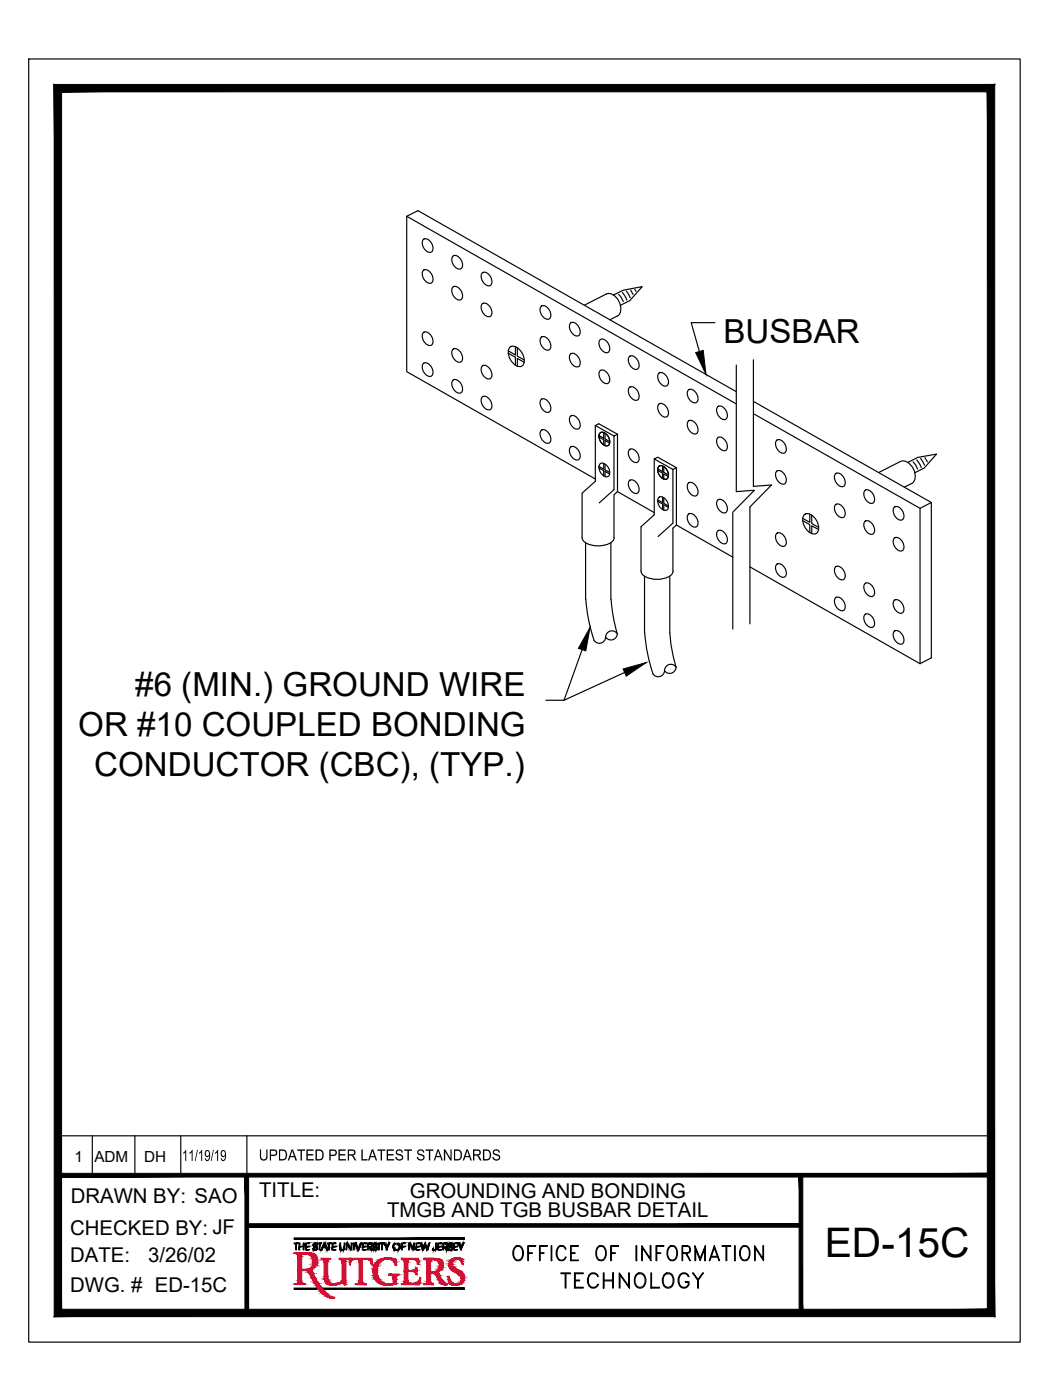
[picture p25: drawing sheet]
<svg xmlns="http://www.w3.org/2000/svg" width="229mm" height="305mm" viewBox="0 0 229 305" stroke-linecap="round" stroke-linejoin="round" font-family="sans-serif">
<defs><g id="words">
<text font-size="8.9" x="179.6" y="273.7">ED-15C</text>
<g font-size="7.2">
<text x="157.5" y="74.6">BUSBAR</text>
<text x="29.4" y="151.5">#6 (MIN.) GROUND WIRE</text>
<text x="17" y="160.2">OR #10 COUPLED BONDING</text>
<text x="20.5" y="168.9">CONDUCTOR (CBC), (TYP.)</text>
</g>
<g font-size="6.6">
<text x="110.4" y="275.5">OFFICE OF INFORMATION</text>
<text x="121" y="281.5">TECHNOLOGY</text>
</g>
<g font-size="4.4">
<text x="15.4" y="261.9">DRAWN BY: SAO</text>
<text x="56.4" y="260.6">TITLE:</text>
<text x="89.2" y="260.9">GROUNDING AND BONDING</text>
<text x="15.3" y="268.8">CHECKED BY: JF</text>
<text x="84.3" y="265">TMGB AND TGB BUSBAR DETAIL</text>
<text x="15.3" y="274.8">DATE:</text>
<text x="32.3" y="274.8">3/26/02</text>
<text x="15.3" y="281.3">DWG. # ED-15C</text>
</g>
<g font-size="3.7">
<text x="39.6" y="252.7">11/19/19</text>
<text x="56.3" y="252.7">UPDATED PER LATEST STANDARDS</text>
</g>
<g font-size="3.3">
<text x="16.2" y="253.1">1</text>
<text x="20.6" y="253">ADM</text>
<text x="31.4" y="253">DH</text>
</g>
</g></defs>
<!-- layer: BORDER -->
<g fill="#000" stroke="#000" stroke-width=".22">
<path d="M12.6 255.5v.8l203.2-.8zM12.6 256.3l203.2-.8v.8z"/>
<path d="M53.3 255.9l.8 29.9v-29.9zM53.3 255.9l.8 29.9h-.8z"/>
<path d="M174 255.9l.8 29.9v-29.9zM174 255.9l.8 29.9h-.8z"/>
<path d="M53.7 266.4v.8l120.7-.8zM53.7 267.2l120.7-.8v.8z"/>
<path d="M11.8 286.7h204.8l-1.6-1.7zM11.8 286.7l1.6-1.7h201.6zM11.8 18.4v268.3l1.6-1.7zM11.8 18.4l1.6 1.6v265zM11.8 18.4l1.6 1.6 203.2-1.6zM13.4 20l203.2-1.6-1.6 1.6zM216.6 18.4l-1.6 1.6 1.6 266.7zM215 20l1.6 266.7-1.6-1.7z"/>
</g>
<path d="M6.3 12.8h215.8v279.4h-215.8zM20.1 247.3v8.6M29.4 247.3v8.6M39.4 247.3v8.6M53.7 247.3v8.6M215.8 247.3h-203.2v8.6" fill="none" stroke="#000" stroke-width=".25"/>
<!-- layer: RUTGERS -->
<g fill="#000" stroke="#000" stroke-width=".22">
<path d="M68.3 270.9h.1zM81.3 272.1l.1-.1zM84.7 270.8v-.1zM86.6 270.8l.1-.1zM94.3 272.1v-.1zM100.8 270.8l.1-.1z"/>
<path d="M64 269.5v.3l37.1-.3zM64 269.8l37.1-.3v.3z"/>
<path d="M64 270.6v.2l.9-.2zM64 270.8l.9-.2v.2z"/>
<path d="M64.4 270.8v1.3l.1-1.3zM64.5 270.8v1.3h-.1z"/>
<path d="M65.1 270.6v1.5l.2-1.5zM65.3 270.6v1.5h-.2z"/>
<path d="M65.3 271.3v.2l.7-.2zM65.3 271.5l.7-.2v.2z"/>
<path d="M66 270.6v1.5l.2-1.5zM66.2 270.6v1.5h-.2z"/>
<path d="M66.5 270.6v.2l.8-.2zM66.5 270.8l.8-.2v.2z"/>
<path d="M66.5 270.8v1.3l.2-1.3zM66.7 270.8v1.3h-.2z"/>
<path d="M66.7 271.3v.2l.6-.2zM66.7 271.5l.6-.2v.2z"/>
<path d="M66.7 272h.6zM66.7 272.1l.6-.1z"/>
<path d="M68.1 271.8h.2zM68.1 271.8h.2z"/>
<path d="M68.2 270.9v.3zM68.2 270.9v.3z"/>
<path d="M68.2 271.8v.2zM68.3 271.8l-.1 .2z"/>
<path d="M68.2 270.8v.5zM68.3 270.8l-.1 .5z"/>
<path d="M68.3 270.7v.7zM68.3 270.7v.7z"/>
<path d="M68.3 271.8v.3zM68.3 271.8v.3z"/>
<path d="M68.3 270.7v.2l.1-.2zM68.4 270.7l-.1 .2z"/>
<path d="M68.3 271.2v.2zM68.4 271.2l-.1 .2z"/>
<path d="M68.3 271.9v.2zM68.4 271.9l-.1 .2z"/>
<path d="M68.4 271.2v.2zM68.4 271.2v.2z"/>
<path d="M68.4 272v.2zM68.4 272v.2z"/>
<path d="M68.4 270.6v.2l.3-.2zM68.4 270.8l.3-.2v.2z"/>
<path d="M68.4 271.3v.2l.3-.2zM68.4 271.5l.3-.2v.2z"/>
<path d="M68.4 272v.2l.3-.2zM68.4 272.2l.3-.2v.2z"/>
<path d="M68.7 270.7h.1zM68.7 270.8l.1-.1z"/>
<path d="M68.7 271.3v.2l.1-.2zM68.8 271.3l-.1 .2z"/>
<path d="M68.7 272v.2zM68.8 272l-.1 .2z"/>
<path d="M68.8 270.7v.2l.1-.2zM68.8 270.9l.1-.2z"/>
<path d="M68.8 271.4v.2zM68.8 271.4v.2z"/>
<path d="M68.8 272v.1l.1-.1zM68.8 272.1l.1-.1z"/>
<path d="M68.8 270.9v.1zM68.9 270.9l-.1 .1z"/>
<path d="M68.8 271.5v.1l.1-.1zM68.9 271.5l-.1 .1z"/>
<path d="M68.9 270.8v.2zM68.9 270.8v.2z"/>
<path d="M68.9 271.6v.2zM68.9 271.6v.2z"/>
<path d="M68.9 271.8v.3zM68.9 271.8v.3z"/>
<path d="M68.9 270.9v.1zM69 270.9l-.1 .1z"/>
<path d="M68.9 271.5v.5zM69 271.5l-.1 .5z"/>
<path d="M69 271.5v.5zM69 271.5v.5z"/>
<path d="M69 271.7v.1zM69.1 271.7l-.1 .1z"/>
<path d="M69.2 270.6v.2l.8-.2zM69.2 270.8l.8-.2v.2z"/>
<path d="M69.5 270.8v1.3l.2-1.3zM69.7 270.8v1.3h-.2z"/>
<path d="M69.9 272v.1zM70 272l-.1 .1z"/>
<path d="M70 271.9v.2zM70 271.9v.2z"/>
<path d="M70 271.8v.3zM70 271.8v.3z"/>
<path d="M70 271.6v.5zM70.1 271.6l-.1 .5z"/>
<path d="M70.1 271.5v.5zM70.2 271.5l-.1 .5z"/>
<path d="M70.2 271.5v.3zM70.2 271.5v.3z"/>
<path d="M70.2 271.3v.5zM70.3 271.3l-.1 .5z"/>
<path d="M70.3 271.2v.4zM70.3 271.2v.4z"/>
<path d="M70.3 271.1v.4zM70.4 271.1l-.1 .4z"/>
<path d="M70.3 271.5v.1l.6-.1zM70.3 271.6l.6-.1v.1z"/>
<path d="M70.4 270.9v.4zM70.4 270.9v.4z"/>
<path d="M70.4 270.8v.4zM70.5 270.8l-.1 .4z"/>
<path d="M70.5 270.7v.4zM70.5 270.7v.4z"/>
<path d="M70.5 270.6v.3l.2-.3zM70.7 270.6v.3h-.2z"/>
<path d="M70.7 270.7v.4zM70.8 270.7l-.1 .4z"/>
<path d="M70.8 270.8v.4zM70.8 270.8v.4z"/>
<path d="M70.8 270.9v.4zM70.9 270.9l-.1 .4z"/>
<path d="M70.9 271.1v.4zM70.9 271.1v.4z"/>
<path d="M70.9 271.2v.4zM71 271.2l-.1 .4z"/>
<path d="M71 271.3v.4zM71 271.3v.4z"/>
<path d="M71 271.4v.4zM71.1 271.4l-.1 .4z"/>
<path d="M71.1 271.5v.4zM71.1 271.5v.4z"/>
<path d="M71.1 271.6v.4zM71.2 271.6l-.1 .4z"/>
<path d="M71.2 271.8v.3zM71.2 271.8v.3z"/>
<path d="M71.2 270.6v.2l.9-.2zM71.2 270.8l.9-.2v.2z"/>
<path d="M71.2 271.9v.2zM71.3 271.9l-.1 .2z"/>
<path d="M71.3 272v.1zM71.3 272v.1z"/>
<path d="M71.6 270.8v1.3l.1-1.3zM71.7 270.8v1.3h-.1z"/>
<path d="M72.3 270.6v.2l.8-.2zM72.3 270.8l.8-.2v.2z"/>
<path d="M72.3 270.8v1.3l.2-1.3zM72.5 270.8v1.3h-.2z"/>
<path d="M72.5 271.3v.2l.6-.2zM72.5 271.5l.6-.2v.2z"/>
<path d="M72.5 272h.6zM72.5 272.1l.6-.1z"/>
<path d="M74 270.6v1.2l.2-1.2zM74.2 270.6v1.2h-.2z"/>
<path d="M74 271.8v.2l.2-.2zM74.2 271.8v.2h-.2z"/>
<path d="M74.2 271.8v.2zM74.2 271.8v.2z"/>
<path d="M74.2 271.8v.3zM74.2 271.8v.3z"/>
<path d="M74.2 272v.1zM74.3 272l-.1 .1z"/>
<path d="M74.3 272v.2zM74.4 272l-.1 .2z"/>
<path d="M74.4 272v.2l.3-.2zM74.4 272.2l.3-.2v.2z"/>
<path d="M74.7 272v.2zM74.7 272v.2z"/>
<path d="M74.7 272v.1zM74.8 272l-.1 .1z"/>
<path d="M74.8 271.9v.2zM74.9 271.9l-.1 .2z"/>
<path d="M74.9 271.8v.3zM74.9 271.8v.3z"/>
<path d="M74.9 270.6v1.3l.1-1.3zM75 270.6v1.3h-.1z"/>
<path d="M74.9 271.9v.1zM75 271.9l-.1 .1z"/>
<path d="M75.4 270.6v.3l.2-.3zM75.6 270.6v.3h-.2z"/>
<path d="M75.4 270.9v1.2l.1-1.2zM75.5 270.9v1.2h-.1z"/>
<path d="M75.6 270.7v.3zM75.6 270.7v.3z"/>
<path d="M75.6 270.8v.2zM75.7 270.8l-.1 .2z"/>
<path d="M75.7 270.8v.3zM75.7 270.8v.3z"/>
<path d="M75.7 270.9v.3zM75.8 270.9l-.1 .3z"/>
<path d="M75.8 271v.2zM75.8 271v.2z"/>
<path d="M75.8 271.1v.2zM75.9 271.1l-.1 .2z"/>
<path d="M75.9 271.1v.3zM75.9 271.1v.3z"/>
<path d="M75.9 271.2v.3zM76 271.2l-.1 .3z"/>
<path d="M76 271.3v.2zM76 271.3v.2z"/>
<path d="M76 271.3v.3zM76.1 271.3l-.1 .3z"/>
<path d="M76.1 271.5v.2zM76.1 271.5v.2z"/>
<path d="M76.1 271.5v.3zM76.2 271.5l-.1 .3z"/>
<path d="M76.2 271.6v.2zM76.2 271.6v.2z"/>
<path d="M76.2 271.6v.3zM76.3 271.6l-.1 .3z"/>
<path d="M76.3 271.8v.2zM76.4 271.8l-.1 .2z"/>
<path d="M76.4 271.8v.2zM76.4 271.8v.2z"/>
<path d="M76.4 271.9v.2zM76.4 271.9v.2z"/>
<path d="M76.4 270.6v1.5l.2-1.5zM76.6 270.6v1.5h-.2z"/>
<path d="M76.9 270.6v1.5l.2-1.5zM77.1 270.6v1.5h-.2z"/>
<path d="M77.3 270.6v.1l.2-.1zM77.3 270.7l.2-.1z"/>
<path d="M77.4 270.7h.1zM77.4 270.8l.1-.1z"/>
<path d="M77.4 270.8v.2zM77.5 270.8l-.1 .2z"/>
<path d="M77.5 270.9v.3zM77.5 270.9v.3z"/>
<path d="M77.5 271v.3zM77.6 271l-.1 .3z"/>
<path d="M77.6 271.1v.4zM77.7 271.1l-.1 .4z"/>
<path d="M77.7 271.3v.3zM77.7 271.3v.3z"/>
<path d="M77.7 271.4v.4zM77.8 271.4l-.1 .4z"/>
<path d="M77.8 271.5v.3zM77.8 271.5v.3z"/>
<path d="M77.8 271.7v.3zM77.9 271.7l-.1 .3z"/>
<path d="M77.9 271.8v.3zM77.9 271.8v.3z"/>
<path d="M77.9 272v.1zM78 272l-.1 .1z"/>
<path d="M78 271.8v.3zM78.1 271.8l-.1 .3z"/>
<path d="M78.1 271.7v.4zM78.1 271.7v.4z"/>
<path d="M78.1 271.6v.4zM78.2 271.6l-.1 .4z"/>
<path d="M78.2 271.5v.3zM78.2 271.5v.3z"/>
<path d="M78.2 271.3v.2l.2-.2zM78.2 271.5l.2-.2v.2z"/>
<path d="M78.2 271.5h.1zM78.2 271.6l.1-.1z"/>
<path d="M78.2 271.6v.2zM78.3 271.6l-.1 .2z"/>
<path d="M78.3 271.2h.1zM78.3 271.3l.1-.1z"/>
<path d="M78.3 271.1v.1l.2-.1zM78.5 271.1l-.2 .1z"/>
<path d="M78.4 271h.1zM78.4 271.1l.1-.1z"/>
<path d="M78.4 270.8v.2l.2-.2zM78.4 271l.2-.2v.2z"/>
<path d="M78.5 270.7h.1zM78.5 270.8l.1-.1z"/>
<path d="M78.5 270.6v.1l.2-.1zM78.5 270.7l.2-.1z"/>
<path d="M78.9 270.6v.2l.8-.2zM78.9 270.8l.8-.2v.2z"/>
<path d="M78.9 270.8v1.3l.1-1.3zM79 270.8v1.3h-.1z"/>
<path d="M79 271.3v.2l.7-.2zM79 271.5l.7-.2v.2z"/>
<path d="M79 272h.7zM79 272.1l.7-.1z"/>
<path d="M80 270.6v.2l.6-.2zM80 270.8l.6-.2v.2z"/>
<path d="M80 270.8v1.3l.2-1.3zM80.2 270.8v1.3h-.2z"/>
<path d="M80.3 271.5h.4zM80.3 271.5h.4z"/>
<path d="M80.4 271.5h.3zM80.4 271.6l.3-.1z"/>
<path d="M80.4 271.6h.2zM80.4 271.6h.2z"/>
<path d="M80.5 271.6v.2l.2-.2zM80.5 271.8l.2-.2v.2z"/>
<path d="M80.5 271.8h.2zM80.5 271.8h.2z"/>
<path d="M80.6 271.8h.2zM80.6 271.8h.2z"/>
<path d="M80.6 270.7v.1zM80.7 270.7l-.1 .1z"/>
<path d="M80.6 271.8h.2zM80.6 271.9l.2-.1z"/>
<path d="M80.7 271.9h.1zM80.7 272l.1-.1z"/>
<path d="M80.7 270.7h.1zM80.7 270.8l.1-.1z"/>
<path d="M80.7 271.5v.1zM80.8 271.5l-.1 .1z"/>
<path d="M80.7 272h.2zM80.7 272h.2z"/>
<path d="M80.8 271.4v.1l.1-.1zM80.9 271.4l-.1 .1z"/>
<path d="M80.8 272h.1zM80.8 272.1l.1-.1z"/>
<path d="M80.8 270.8v.1zM80.9 270.8l-.1 .1z"/>
<path d="M80.9 270.9v.2zM80.9 270.9v.2z"/>
<path d="M80.9 271.2v.3zM80.9 271.2v.3z"/>
<path d="M80.9 272v.1zM80.9 272v.1z"/>
<path d="M80.9 270.8v.7zM81 270.8l-.1 .7z"/>
<path d="M81 270.9v.5zM81 270.9v.5z"/>
<path d="M81 271.1v.2zM81.1 271.1l-.1 .2z"/>
<path d="M81.2 271.8h.2zM81.2 271.8h.2z"/>
<path d="M81.2 271v.2zM81.3 271l-.1 .2z"/>
<path d="M81.2 271.8v.2l.2-.2zM81.4 271.8l-.2 .2z"/>
<path d="M81.3 270.8v.5zM81.4 270.8l-.1 .5z"/>
<path d="M81.4 270.7v.7zM81.4 270.7v.7z"/>
<path d="M81.4 271.8v.3zM81.4 271.8v.3z"/>
<path d="M81.4 270.7v.2zM81.5 270.7l-.1 .2z"/>
<path d="M81.4 271.2v.2zM81.4 271.2v.2z"/>
<path d="M81.4 271.9v.2zM81.4 271.9v.2z"/>
<path d="M81.4 271.2v.2zM81.5 271.2l-.1 .2z"/>
<path d="M81.4 272v.1zM81.5 272l-.1 .1z"/>
<path d="M81.5 270.6v.2l.2-.2zM81.5 270.8l.2-.2v.2z"/>
<path d="M81.5 271.3v.2l.2-.2zM81.5 271.5l.2-.2v.2z"/>
<path d="M81.5 272v.2l.4-.2zM81.5 272.2l.4-.2v.2z"/>
<path d="M81.7 270.7h.2zM81.7 270.8l.2-.1z"/>
<path d="M81.7 271.3v.2l.2-.2zM81.7 271.5l.2-.2v.2z"/>
<path d="M81.7 270.8h.2zM81.7 270.8h.2z"/>
<path d="M81.9 270.7v.2zM81.9 270.7v.2z"/>
<path d="M81.9 271.4v.1zM81.9 271.4v.1z"/>
<path d="M81.9 272v.1zM81.9 272v.1z"/>
<path d="M81.9 270.9v.1zM81.9 270.9v.1z"/>
<path d="M81.9 271.5v.1zM82 271.5l-.1 .1z"/>
<path d="M81.9 272v.1zM81.9 272v.1z"/>
<path d="M81.9 270.8v.2zM82 270.8l-.1 .2z"/>
<path d="M81.9 271.6v.2zM82 271.6l-.1 .2z"/>
<path d="M81.9 271.8v.3zM82 271.8l-.1 .3z"/>
<path d="M82 270.9v.1zM82.1 270.9l-.1 .1z"/>
<path d="M82 271.5v.6zM82.1 271.5l-.1 .6z"/>
<path d="M82.1 271.5v.5zM82.1 271.5v.5z"/>
<path d="M82.1 271.7v.1zM82.2 271.7l-.1 .1z"/>
<path d="M82.4 270.6v1.5l.2-1.5zM82.6 270.6v1.5h-.2z"/>
<path d="M82.7 270.6h1.1zM82.7 270.7l1.1-.1z"/>
<path d="M82.7 270.7h.9zM82.7 270.8l.9-.1z"/>
<path d="M83.1 270.8v1.3l.1-1.3zM83.2 270.8v1.3h-.1z"/>
<path d="M83.6 270.7h.2zM83.6 270.8l.2-.1z"/>
<path d="M83.7 270.8h.1zM83.7 270.9l.1-.1z"/>
<path d="M83.7 270.9v.1zM83.8 270.9l-.1 .1z"/>
<path d="M83.8 270.7v.4zM83.8 270.7v.4z"/>
<path d="M83.8 270.8v.3zM83.9 270.8l-.1 .3z"/>
<path d="M83.9 270.9v.3zM83.9 270.9v.3z"/>
<path d="M83.9 271v.3zM84 271l-.1 .3z"/>
<path d="M84 271.1v.4zM84.1 271.1l-.1 .4z"/>
<path d="M84.1 271.2v.3zM84.1 271.2v.3z"/>
<path d="M84.1 271.3v.3zM84.1 271.3v.3z"/>
<path d="M84.1 271.5v.6zM84.2 271.5l-.1 .6z"/>
<path d="M84.2 271.5v.6zM84.2 271.5v.6z"/>
<path d="M84.2 271.4v.7zM84.3 271.4l-.1 .7z"/>
<path d="M84.3 271.3v.3zM84.4 271.3l-.1 .3z"/>
<path d="M84.4 271.2v.3zM84.4 271.2v.3z"/>
<path d="M84.4 271.1v.4zM84.4 271.1v.4z"/>
<path d="M84.4 271v.3zM84.5 271l-.1 .3z"/>
<path d="M84.5 270.9v.3zM84.6 270.9l-.1 .3z"/>
<path d="M84.6 270.8v.3zM84.6 270.8v.3z"/>
<path d="M84.6 270.7v.3zM84.7 270.7l-.1 .3z"/>
<path d="M84.7 270.6v.1l.1-.1zM84.7 270.7l.1-.1z"/>
<path d="M84.7 270.8v.1zM84.7 270.8v.1z"/>
<path d="M85.5 271.3v.2zM85.6 271.3l-.1 .2z"/>
<path d="M85.6 271.1v.6zM85.6 271.1v.6z"/>
<path d="M85.6 271v.8zM85.7 271l-.1 .8z"/>
<path d="M85.7 270.9v.3zM85.7 270.9v.3z"/>
<path d="M85.7 271.5v.4zM85.7 271.5v.4z"/>
<path d="M85.7 270.9v.2zM85.8 270.9l-.1 .2z"/>
<path d="M85.7 271.8v.2zM85.8 271.8l-.1 .2z"/>
<path d="M85.8 270.8v.2zM85.8 270.8v.2z"/>
<path d="M85.8 271.8v.2zM85.8 271.8v.2z"/>
<path d="M85.8 270.8v.2zM85.9 270.8l-.1 .2z"/>
<path d="M85.8 271.9v.2zM85.9 271.9l-.1 .2z"/>
<path d="M85.9 270.7h.2zM85.9 270.8l.2-.1z"/>
<path d="M85.9 272v.1zM86 272l-.1 .1z"/>
<path d="M86 272v.1l.1-.1zM86 272.1l.1-.1z"/>
<path d="M86.1 270.7h.5zM86.1 270.8l.5-.1z"/>
<path d="M86.1 272v.2l.5-.2zM86.1 272.2l.5-.2v.2z"/>
<path d="M86.6 272v.1l.1-.1zM86.6 272.1l.1-.1z"/>
<path d="M86.7 270.8v.1l.1-.1zM86.8 270.8l-.1 .1z"/>
<path d="M86.7 272v.1zM86.7 272v.1z"/>
<path d="M86.7 271.9v.2zM86.8 271.9l-.1 .2z"/>
<path d="M86.8 270.8v.2zM86.9 270.8l-.1 .2z"/>
<path d="M86.8 271.8v.3zM86.9 271.8l-.1 .3z"/>
<path d="M86.9 270.9v.2zM86.9 270.9v.2z"/>
<path d="M86.9 271.8v.2zM86.9 271.8v.2z"/>
<path d="M86.9 270.9v.3zM86.9 270.9v.3z"/>
<path d="M86.9 271.7v.3zM86.9 271.7v.3z"/>
<path d="M86.9 271v.3zM87 271l-.1 .3z"/>
<path d="M86.9 271.5v.5zM87 271.5l-.1 .5z"/>
<path d="M87 271v.9zM87.1 271l-.1 .9z"/>
<path d="M87.1 271.1v.7zM87.1 271.1v.7z"/>
<path d="M87.1 271.3v.3zM87.2 271.3l-.1 .3z"/>
<path d="M87.4 270.6v.2l.8-.2zM87.4 270.8l.8-.2v.2z"/>
<path d="M87.4 270.8v1.3l.2-1.3zM87.6 270.8v1.3h-.2z"/>
<path d="M87.6 271.3v.2l.6-.2zM87.6 271.5l.6-.2v.2z"/>
<path d="M89 270.6v.3l.2-.3zM89.2 270.6v.3h-.2z"/>
<path d="M89 270.9v1.2l.1-1.2zM89.1 270.9v1.2h-.1z"/>
<path d="M89.2 270.7v.3zM89.2 270.7v.3z"/>
<path d="M89.2 270.8v.2zM89.3 270.8l-.1 .2z"/>
<path d="M89.3 270.8v.3zM89.4 270.8l-.1 .3z"/>
<path d="M89.4 270.9v.3zM89.4 270.9v.3z"/>
<path d="M89.4 271v.2zM89.4 271v.2z"/>
<path d="M89.4 271.1v.2zM89.5 271.1l-.1 .2z"/>
<path d="M89.5 271.1v.3zM89.6 271.1l-.1 .3z"/>
<path d="M89.6 271.2v.3zM89.6 271.2v.3z"/>
<path d="M89.6 271.3v.2zM89.6 271.3v.2z"/>
<path d="M89.6 271.3v.3zM89.7 271.3l-.1 .3z"/>
<path d="M89.7 271.5v.2zM89.8 271.5l-.1 .2z"/>
<path d="M89.8 271.5v.3zM89.8 271.5v.3z"/>
<path d="M89.8 271.6v.2zM89.9 271.6l-.1 .2z"/>
<path d="M89.9 271.6v.3zM89.9 271.6v.3z"/>
<path d="M89.9 271.8v.2zM89.9 271.8v.2z"/>
<path d="M89.9 271.8v.2zM90 271.8l-.1 .2z"/>
<path d="M90 271.9v.2zM90.1 271.9l-.1 .2z"/>
<path d="M90.1 270.6v1.5l.1-1.5zM90.2 270.6v1.5h-.1z"/>
<path d="M90.6 270.6v.2l.8-.2zM90.6 270.8l.8-.2v.2z"/>
<path d="M90.6 270.8v1.3l.1-1.3zM90.7 270.8v1.3h-.1z"/>
<path d="M90.7 271.3v.2l.7-.2zM90.7 271.5l.7-.2v.2z"/>
<path d="M90.7 272h.7zM90.7 272.1l.7-.1z"/>
<path d="M91.6 270.6v.1l.2-.1zM91.6 270.7l.2-.1z"/>
<path d="M91.6 270.7v.2l.2-.2zM91.8 270.7v.2h-.2z"/>
<path d="M91.7 270.9v.2l.1-.2zM91.7 271.1l.1-.2v.2z"/>
<path d="M91.8 271.1v.2l.1-.2zM91.9 271.1v.2h-.1z"/>
<path d="M91.8 271.3v.2zM91.9 271.3l-.1 .2z"/>
<path d="M91.8 271.5v.2zM91.9 271.5l-.1 .2z"/>
<path d="M91.9 271.3v.6zM91.9 271.3v.6z"/>
<path d="M91.9 271.5v.6zM92 271.5l-.1 .6z"/>
<path d="M92 271.7v.4zM92.1 271.7l-.1 .4z"/>
<path d="M92.1 271.9v.2zM92.1 271.9v.2z"/>
<path d="M92.1 271.7v.4zM92.2 271.7l-.1 .4z"/>
<path d="M92.2 271.5v.6zM92.3 271.5l-.1 .6z"/>
<path d="M92.3 271.3v.6zM92.3 271.3v.6z"/>
<path d="M92.3 271.1v.7zM92.4 271.1l-.1 .7z"/>
<path d="M92.4 270.9v.6zM92.4 270.9v.6z"/>
<path d="M92.4 270.7v.6zM92.4 270.7v.6z"/>
<path d="M92.4 270.6v.4l.2-.4zM92.6 270.6v.4h-.2z"/>
<path d="M92.4 271v.2zM92.5 271l-.1 .2z"/>
<path d="M92.6 270.7v.5zM92.7 270.7l-.1 .5z"/>
<path d="M92.7 270.9v.4zM92.7 270.9v.4z"/>
<path d="M92.7 271.1v.4zM92.8 271.1l-.1 .4z"/>
<path d="M92.8 271.3v.5zM92.8 271.3v.5z"/>
<path d="M92.8 271.5v.4zM92.9 271.5l-.1 .4z"/>
<path d="M92.9 271.7v.4zM92.9 271.7v.4z"/>
<path d="M92.9 271.9v.2l.1-.2zM93 271.9v.2h-.1z"/>
<path d="M93 271.8v.3zM93.1 271.8l-.1 .3z"/>
<path d="M93.1 271.5v.6zM93.1 271.5v.6z"/>
<path d="M93.1 271.4v.7zM93.2 271.4l-.1 .7z"/>
<path d="M93.2 271.2v.7zM93.2 271.2v.7z"/>
<path d="M93.2 271.1v.6zM93.3 271.1l-.1 .6z"/>
<path d="M93.3 270.9v.6zM93.3 270.9v.6z"/>
<path d="M93.3 270.7v.2l.2-.2zM93.5 270.7v.2h-.2z"/>
<path d="M93.3 270.9v.2zM93.4 270.9l-.1 .2z"/>
<path d="M93.3 271.1v.2zM93.4 271.1l-.1 .2z"/>
<path d="M93.4 270.6v.1l.1-.1zM93.4 270.7l.1-.1z"/>
<path d="M94.2 271.8v.2l.1-.2zM94.3 271.8v.2h-.1z"/>
<path d="M94.3 272v.1zM94.4 272l-.1 .1z"/>
<path d="M94.4 272v.2l.4-.2zM94.4 272.2l.4-.2v.2z"/>
<path d="M94.8 272v.1zM94.8 272v.1z"/>
<path d="M94.8 271.8v.3zM94.9 271.8l-.1 .3z"/>
<path d="M94.9 270.6v1.2l.1-1.2zM95 270.6v1.2h-.1z"/>
<path d="M94.9 271.8v.2zM94.9 271.8v.2z"/>
<path d="M95.3 270.6v.2l.9-.2zM95.3 270.8l.9-.2v.2z"/>
<path d="M95.3 270.8v1.3l.2-1.3zM95.5 270.8v1.3h-.2z"/>
<path d="M95.5 271.3v.2l.6-.2zM95.5 271.5l.6-.2v.2z"/>
<path d="M95.5 272h.7zM95.5 272.1l.7-.1z"/>
<path d="M96.4 270.6v.2l.7-.2zM96.4 270.8l.7-.2v.2z"/>
<path d="M96.4 270.8v1.3l.2-1.3zM96.6 270.8v1.3h-.2z"/>
<path d="M96.8 271.5h.3zM96.8 271.5h.3z"/>
<path d="M96.8 271.5h.3zM96.8 271.6l.3-.1z"/>
<path d="M96.8 271.6v.1l.3-.1zM96.8 271.7l.3-.1v.1z"/>
<path d="M96.9 271.7h.2zM96.9 271.8l.2-.1z"/>
<path d="M96.9 271.8h.2zM96.9 271.8h.2z"/>
<path d="M97.1 270.7v.1zM97.1 270.7v.1z"/>
<path d="M97.1 271.6v.4zM97.1 271.6v.4z"/>
<path d="M97.1 271.8v.2zM97.1 271.8v.2z"/>
<path d="M97.1 270.7h.2zM97.1 270.8l.2-.1z"/>
<path d="M97.1 271.5v.1zM97.2 271.5l-.1 .1z"/>
<path d="M97.1 271.8v.3zM97.2 271.8l-.1 .3z"/>
<path d="M97.2 271.4v.2zM97.3 271.4l-.1 .2z"/>
<path d="M97.2 271.8v.3zM97.3 271.8l-.1 .3z"/>
<path d="M97.3 270.8v.1zM97.4 270.8l-.1 .1z"/>
<path d="M97.3 271.3v.2zM97.3 271.3v.2z"/>
<path d="M97.3 272v.1zM97.3 272v.1z"/>
<path d="M97.3 270.9v.2zM97.4 270.9l-.1 .2z"/>
<path d="M97.3 271.2v.3zM97.4 271.2l-.1 .3z"/>
<path d="M97.3 272v.1zM97.4 272l-.1 .1z"/>
<path d="M97.4 270.8v.7zM97.4 270.8v.7z"/>
<path d="M97.4 271v.4zM97.5 271l-.1 .4z"/>
<path d="M97.5 271.1v.2zM97.5 271.1v.2z"/>
<path d="M97.6 271.8h.2zM97.6 271.8h.2z"/>
<path d="M97.6 271v.2zM97.7 271l-.1 .2z"/>
<path d="M97.6 271.8v.2l.2-.2zM97.8 271.8l-.2 .2z"/>
<path d="M97.7 270.8v.5zM97.8 270.8l-.1 .5z"/>
<path d="M97.8 270.7v.7zM97.8 270.7v.7z"/>
<path d="M97.8 271.8v.3zM97.8 271.8v.3z"/>
<path d="M97.8 270.7v.2zM97.9 270.7l-.1 .2z"/>
<path d="M97.8 271.2v.2zM97.9 271.2l-.1 .2z"/>
<path d="M97.8 271.9v.2zM97.9 271.9l-.1 .2z"/>
<path d="M97.9 271.2v.2zM97.9 271.2v.2z"/>
<path d="M97.9 272v.2zM97.9 272v.2z"/>
<path d="M97.9 270.6v.2l.2-.2zM97.9 270.8l.2-.2v.2z"/>
<path d="M97.9 271.3v.2l.2-.2zM97.9 271.5l.2-.2v.2z"/>
<path d="M97.9 272v.2l.3-.2zM97.9 272.2l.3-.2v.2z"/>
<path d="M98.1 270.7h.2zM98.1 270.8l.2-.1z"/>
<path d="M98.1 271.3v.2l.2-.2zM98.1 271.5l.2-.2v.2z"/>
<path d="M98.2 270.8h.1zM98.2 270.8h.1z"/>
<path d="M98.2 272v.1zM98.3 272l-.1 .1z"/>
<path d="M98.3 270.7v.2zM98.4 270.7l-.1 .2z"/>
<path d="M98.3 271.4v.1zM98.3 271.4v.1z"/>
<path d="M98.3 270.9v.1zM98.4 270.9l-.1 .1z"/>
<path d="M98.3 271.5v.1zM98.4 271.5l-.1 .1z"/>
<path d="M98.3 272v.1zM98.4 272l-.1 .1z"/>
<path d="M98.4 270.8v.2zM98.4 270.8v.2z"/>
<path d="M98.4 271.6v.2zM98.4 271.6v.2z"/>
<path d="M98.4 271.8v.3zM98.4 271.8v.3z"/>
<path d="M98.4 270.9v.1zM98.5 270.9l-.1 .1z"/>
<path d="M98.4 271.5v.6zM98.5 271.5l-.1 .6z"/>
<path d="M98.5 271.5v.5zM98.5 271.5v.5z"/>
<path d="M98.5 271.7v.1zM98.6 271.7l-.1 .1z"/>
<path d="M98.8 270.6v.2l.8-.2zM98.8 270.8l.8-.2v.2z"/>
<path d="M98.8 270.8v1.3l.1-1.3zM98.9 270.8v1.3h-.1z"/>
<path d="M98.9 271.3v.2l.7-.2zM98.9 271.5l.7-.2v.2z"/>
<path d="M98.9 272h.7zM98.9 272.1l.7-.1z"/>
<path d="M99.8 270.6h.1zM99.8 270.7l.1-.1z"/>
<path d="M99.8 270.7h.2zM99.8 270.8l.2-.1z"/>
<path d="M99.9 270.8h.1zM99.9 270.9l.1-.1z"/>
<path d="M99.9 270.9v.1l.2-.1zM99.9 271l.2-.1z"/>
<path d="M100 271h.1zM100 271.1l.1-.1z"/>
<path d="M100 271.1h.1zM100 271.1h.1z"/>
<path d="M100.1 271.1v.1zM100.1 271.1v.1z"/>
<path d="M100.1 271.2v.3zM100.2 271.2l-.1 .3z"/>
<path d="M100.2 271.3v.2zM100.3 271.3l-.1 .2z"/>
<path d="M100.3 271.4v.2zM100.3 271.4v.2z"/>
<path d="M100.3 271.5v.6zM100.4 271.5l-.1 .6z"/>
<path d="M100.4 271.4v.7zM100.5 271.4l-.1 .7z"/>
<path d="M100.5 271.3v.3zM100.5 271.3v.3z"/>
<path d="M100.5 271.2v.3zM100.6 271.2l-.1 .3z"/>
<path d="M100.6 271.1v.4zM100.6 271.1v.4z"/>
<path d="M100.6 271v.3zM100.7 271l-.1 .3z"/>
<path d="M100.7 270.9v.3zM100.7 270.9v.3z"/>
<path d="M100.7 270.8v.3zM100.8 270.8l-.1 .3z"/>
<path d="M100.8 270.7v.3zM100.8 270.7v.3z"/>
<path d="M100.8 270.6v.1l.2-.1zM100.8 270.7l.2-.1z"/>
<path d="M100.8 270.8v.1zM100.9 270.8l-.1 .1z"/>
<path d="M64 280.4v.3l37.1-.3zM64 280.7l37.1-.3v.3z"/>
</g>
<!-- layer: a-ru2 -->
<g fill="#d21034" stroke="#d21034" stroke-width=".22">
<path d="M64 272.9h4.1z"/>
<path d="M67.1 276.3h.8z"/>
<path d="M66.6 276.4h1.3z"/>
<path d="M71.7 282.5h1.1v.2z"/>
<path d="M99.2 273.8h.6z"/>
<path d="M91 275.3h.1z"/>
<path d="M90.2 276.6h.5z"/>
<path d="M94.6 276.9h.8z"/>
<path d="M97.5 277.9l.3-.1z"/>
<path d="M91.4 278.2h.2z"/>
<path d="M96.5 279.7h.9z"/>
<path d="M98.7 279.8h.9z"/>
<path d="M84.1 273.8h.5z"/>
<path d="M85 274.2h1.2z"/>
<path d="M86 275.2h.3v.3z"/>
<path d="M84.6 277.6h2.3z"/>
<path d="M85.4 277.7h1z"/>
<path d="M81.6 278.6h1z"/>
<path d="M75 279.7l.1 .1z"/>
<path d="M75 279.7h.3z"/>
<path d="M71.7 279.8h1.5z"/>
<path d="M84 279.8h1.1z"/>
<path d="M64 272.7l3.6 .1zM64 272.7l3.6 .1z"/>
<path d="M64 272.8l4 .1zM64 272.8l4 .1z"/>
<path d="M64 272.9h4.1zM64 272.9h4.1zM64 272.9h4.1z"/>
<path d="M64.3 272.9l4 .1zM64.3 272.9l4 .1z"/>
<path d="M64.7 273h3.6zM64.7 273h3.6z"/>
<path d="M64.7 273h3.6zM64.7 273h3.6z"/>
<path d="M64.7 273h1.4zM64.7 273h1.9z"/>
<path d="M66.6 273l1.8 .1zM66.6 273l1.8 .1z"/>
<path d="M64.7 273h1.4zM64.7 273l1 .1zM64.8 273.1h.9zM64.8 273.1h.9z"/>
<path d="M67 273.1l1.6 .1-.2-.1zM67 273.1l1.6 .1z"/>
<path d="M67.3 273.2h1.4zM67.3 273.2h1.4z"/>
<path d="M64.8 273.1l.9 .1v-.1zM64.8 273.1l.9 .1h-.9z"/>
<path d="M67.4 273.2l1.5 .2-.2-.2zM67.4 273.2l1.5 .2h-1.3z"/>
<path d="M67.6 273.4l1.3 .1v-.1zM67.6 273.4l1.3 .1h-1.2z"/>
<path d="M64.8 273.2l.9 .4v-.4zM64.8 273.2l.9 .4h-.9z"/>
<path d="M67.7 273.5l1.3 .2-.1-.2zM67.7 273.5l1.3 .2h-1.1z"/>
<path d="M67.9 273.7l1.2 .2-.1-.2zM67.9 273.7l1.2 .2h-1.1z"/>
<path d="M68 273.9l1.1 .1v-.1zM68 273.9l1.1 .1h-1.1z"/>
<path d="M68 274l1.1 .3v-.3zM68 274l1.1 .3h-1z"/>
<path d="M68.1 274.3l1.1 .4-.1-.4zM68.1 274.3l1.1 .4h-1.1z"/>
<path d="M68.1 274.7l1.1 .1zM68.1 274.7l1.1 .1z"/>
<path d="M68.1 274.8l1 .3 .1-.3zM68.1 274.8l1 .3h-1z"/>
<path d="M68.1 275.1h1zM68.1 275.1h1z"/>
<path d="M68.1 275.1l.8 .3 .2-.3zM68.1 275.1l.8 .3h-.8z"/>
<path d="M68.1 275.4l.7 .2 .1-.2zM68.1 275.4l.7 .2h-.8z"/>
<path d="M68 275.6l.7 .1 .1-.1zM68 275.6l.7 .1h-.8z"/>
<path d="M67.9 275.7l.6 .2 .2-.2zM67.9 275.7l.6 .2h-.7zM67.8 275.9h.7zM67.8 275.9h.7z"/>
<path d="M67.8 275.9l.4 .3 .3-.3zM67.5 276.2l.3-.3 .4 .3z"/>
<path d="M67.5 276.2h.7zM67.5 276.2h.6z"/>
<path d="M67.4 276.2l.5 .1 .2-.1zM67.1 276.3l.3-.1 .5 .1zM67 276.3h.9z"/>
<path d="M67 276.3l.9 .1zM66.6 276.4h1.3zM65.7 276.4h2.2z"/>
<path d="M64.8 273.6l.9 2.8v-2.8zM64.8 273.6l.9 2.8h-.9z"/>
<path d="M64.8 276.4l3.2 .2-.1-.2zM64.8 276.4l3.2 .2h-3.2z"/>
<path d="M66.5 276.6l1.5 .1zM66.5 276.6l1.5 .1z"/>
<path d="M66.8 276.7l1.3 .1-.1-.1zM66.8 276.7l1.3 .1z"/>
<path d="M67 276.8h1.1zM67 276.8h1.1z"/>
<path d="M67 276.8l1.1 .2v-.2zM67 276.8l1.1 .2h-.9z"/>
<path d="M67.2 277l1 .3-.1-.3zM67.2 277l1 .3h-.9z"/>
<path d="M67.3 277.3h1zM67.3 277.3h1z"/>
<path d="M67.3 277.3l1.4 .9-.4-.9zM67.3 277.3l1.4 .9h-.9z"/>
<path d="M67.8 278.2l1 .2-.1-.2zM67.8 278.2l1 .2h-1z"/>
<path d="M64.8 276.6l.9 2.2v-2.2zM64.8 276.6l.9 2.2h-.9z"/>
<path d="M67.8 278.4l1.4 .7-.4-.7zM67.8 278.4l1.4 .7h-.9z"/>
<path d="M64.8 278.8l.9 .4v-.4zM64.8 278.8l.9 .4h-.9zM64.8 279.2h.9zM64.8 279.2h.9z"/>
<path d="M64.8 279.2l1 .1-.1-.1zM64.8 279.2l1 .1h-1zM64.8 279.3h1zM64.8 279.3h1z"/>
<path d="M68.3 279.1l1.1 .3-.2-.3zM68.3 279.1l1.1 .3h-1z"/>
<path d="M64.8 279.3l1.1 .1-.1-.1zM64.8 279.3l1.1 .1h-1.2zM64.7 279.4h1.2zM64.7 279.4h1.2z"/>
<path d="M64.7 279.4l1.5 .1zM64.3 279.5h1.9z"/>
<path d="M64.3 279.5h1.9zM64.3 279.5h1.9z"/>
<path d="M64.3 279.5h2.2zM64 279.5h2.5z"/>
<path d="M64 279.5l2.5 .2v-.2zM64 279.5l2.5 .2h-2.5z"/>
<path d="M68.4 279.4l1.4 .6-.4-.6zM68.4 279.4l1.4 .6h-1z"/>
<path d="M68.8 280l1.2 .3-.2-.3zM68.8 280l1.2 .3h-.9z"/>
<path d="M69.1 280.3l1.3 .5-.4-.5zM69.1 280.3l1.3 .5h-.9z"/>
<path d="M69.5 280.8l1.2 .4-.3-.4zM69.5 280.8l1.2 .4h-.9z"/>
<path d="M69.8 281.2l1.3 .4-.4-.4zM69.8 281.2l1.3 .4h-.9z"/>
<path d="M70.2 281.6l.9 .1zM70.2 281.6l.9 .1z"/>
<path d="M70.2 281.7l1.2 .2-.3-.2zM70.2 281.7l1.2 .2h-.8z"/>
<path d="M70.6 281.9l1 .1zM70.6 281.9l1 .1z"/>
<path d="M70.7 282l1.2 .2-.3-.2zM70.7 282l1.2 .2h-.9z"/>
<path d="M71 282.2l1.1 .1zM71 282.2l1.1 .1h-1z"/>
<path d="M71.1 282.3l1.2 .1zM71.1 282.3l1.2 .1z"/>
<path d="M71.4 282.4l1.4 .1zM71.4 282.4l1.4 .1z"/>
<path d="M71.5 282.5h1.3zM71.5 282.5h1.3z"/>
<path d="M72.2 282.7h.6zM71.7 282.5l1.1 .2z"/>
<path d="M99.2 273.8l.8 .1zM99.1 273.9h.9z"/>
<path d="M99.1 273.9h1.1zM98.8 273.9h1.4z"/>
<path d="M98.8 273.9l1.6 .1zM98.7 274h1.7z"/>
<path d="M92.3 274h3zM92.3 274h3z"/>
<path d="M98.7 274l1.9 .1-.2-.1zM98.5 274.1l.2-.1 1.9 .1z"/>
<path d="M92.3 274l3.3 .1zM92.3 274l3.3 .1z"/>
<path d="M98.5 274.1h2.2zM98.4 274.1h2.3zM98.4 274.1h2.3zM98.4 274.1h2.3z"/>
<path d="M99.4 274.1h1.3zM99.4 274.1h1.3z"/>
<path d="M98.4 274.1h.8zM98.4 274.1h1z"/>
<path d="M87.4 274l3.7 .2v-.2zM87.4 274l3.7 .2h-3.7z"/>
<path d="M92.3 274.1l3.5 .1zM92.3 274.1l3.5 .1z"/>
<path d="M99.5 274.1l1.2 .1zM99.5 274.1l1.2 .1z"/>
<path d="M92.3 274.2h3.6zM92.3 274.2h3.6z"/>
<path d="M98.4 274.1h.8zM98.2 274.2h.8z"/>
<path d="M92.4 274.2h3.5zM92.4 274.2h3.5z"/>
<path d="M87.4 274.2h3.7zM87.4 274.2h3.7z"/>
<path d="M87.9 274.2h.9zM87.9 274.2h.9z"/>
<path d="M89.9 274.2h1.2zM89.9 274.2h1.2z"/>
<path d="M92.8 274.2h3.2zM92.8 274.2h3.2z"/>
<path d="M94.4 274.2h1.6zM94.4 274.2h1.6z"/>
<path d="M92.8 274.2h1.6zM92.8 274.2h1.3z"/>
<path d="M98.2 274.2h.8zM98.2 274.2l.6 .1h-.6zM98.2 274.3h.6zM98.2 274.3h.6z"/>
<path d="M92.9 274.2h1.2zM92.9 274.2l1.1 .1z"/>
<path d="M94.5 274.2l1.5 .1zM94.5 274.2l1.5 .1z"/>
<path d="M90.3 274.2l.8 .1zM90.3 274.2l.8 .1z"/>
<path d="M99.8 274.2l.9 .1v-.1zM99.8 274.2l.9 .1z"/>
<path d="M92.9 274.3h1.1zM92.9 274.3h.9z"/>
<path d="M87.9 274.2l.9 .1v-.1zM87.9 274.2l.9 .1h-.8z"/>
<path d="M94.8 274.3h1.3zM94.8 274.3h1.3z"/>
<path d="M98.2 274.3l.5 .1 .1-.1zM98.2 274.3l.5 .1h-.7z"/>
<path d="M92.9 274.3l.9 .1zM92.9 274.3l.9 .1z"/>
<path d="M94.8 274.3l1.4 .1zM94.8 274.3l1.4 .1z"/>
<path d="M90.5 274.3l.6 .2v-.2zM90.5 274.3l.6 .2z"/>
<path d="M88 274.3l.8 .2v-.2zM88 274.3l.8 .2h-.8z"/>
<path d="M95.1 274.4l1.2 .1-.1-.1zM95.1 274.4l1.2 .1h-1.1z"/>
<path d="M98 274.4l.6 .1 .1-.1zM97.9 274.5l.1-.1 .6 .1z"/>
<path d="M97.9 274.5l.7 .1zM97.9 274.5l.7 .1z"/>
<path d="M100.1 274.3l.6 .3v-.3zM100.1 274.3l.6 .3h-.3z"/>
<path d="M90.7 274.5l.4 .1v-.1zM90.7 274.5l.4 .1h-.3z"/>
<path d="M95.2 274.5l1.2 .1zM95.2 274.5l1.2 .1z"/>
<path d="M92.9 274.4l.9 .3v-.3zM92.9 274.4l.9 .3h-.9z"/>
<path d="M97.9 274.6l.6 .1 .1-.1zM97.9 274.6l.6 .1h-.6z"/>
<path d="M88 274.5l.8 .2v-.2zM88 274.5l.8 .2h-.8z"/>
<path d="M95.3 274.6l1.1 .2v-.2zM95.3 274.6l1.1 .2h-1z"/>
<path d="M90.8 274.6l.4 .2-.1-.2zM90.8 274.6l.4 .2h-.3z"/>
<path d="M95.4 274.8l1.1 .1-.1-.1zM95.4 274.8l1.1 .1h-1z"/>
<path d="M97.9 274.7l.6 .3v-.3zM97.9 274.7l.6 .3h-.8z"/>
<path d="M100.4 274.6l.4 .4-.1-.4zM100.4 274.6l.4 .4h-.3z"/>
<path d="M95.5 274.9l1 .2v-.2zM95.5 274.9l1 .2h-1z"/>
<path d="M97.7 275l.8 .1v-.1zM97.7 275l.8 .1h-.8z"/>
<path d="M90.9 274.8l.3 .4v-.4zM90.9 274.8l.3 .4h-.2z"/>
<path d="M95.5 275.1l1 .2v-.2zM95.5 275.1l1 .2h-.9z"/>
<path d="M91 275.2h.2zM91 275.2l.1 .1z"/>
<path d="M97.7 275.1l.8 .2v-.2zM97.7 275.1l.8 .2h-.8z"/>
<path d="M100.5 275l.3 .3v-.3zM100.5 275l.3 .3h-.2z"/>
<path d="M97.7 275.3l.8 .1zM97.7 275.3l.8 .1z"/>
<path d="M95.6 275.3l.9 .1v-.1zM95.6 275.3l.9 .1h-.9z"/>
<path d="M97.7 275.4l.8 .1v-.1zM97.7 275.4l.8 .1h-.8z"/>
<path d="M95.6 275.4l.9 .2v-.2zM95.6 275.4l.9 .2h-.9z"/>
<path d="M95.6 275.6l.9 .1v-.1zM95.6 275.6l.9 .1h-.9z"/>
<path d="M97.7 275.5l1 .2-.2-.2zM97.7 275.5l1 .2h-.9z"/>
<path d="M97.8 275.7l.9 .1zM97.8 275.7l.9 .1z"/>
<path d="M95.6 275.7l.8 .2 .1-.2zM95.6 275.7l.8 .2h-.8z"/>
<path d="M95.6 275.9h.8zM95.6 275.9h.8z"/>
<path d="M97.8 275.8l1.2 .2-.3-.2zM97.8 275.8l1.2 .2h-1.1z"/>
<path d="M97.9 276l1.3 .1zM97.9 276l1.3 .1z"/>
<path d="M90.5 275.9l.2 .3v-.3zM90.5 275.9l.2 .3h-.2z"/>
<path d="M95.6 275.9l.7 .3 .1-.3zM95.6 275.9l.7 .3h-.8z"/>
<path d="M95.5 276.2h.8zM95.5 276.2h.8z"/>
<path d="M97.9 276.1l1.8 .3-.5-.3zM97.9 276.1l1.8 .3h-1.5z"/>
<path d="M95.5 276.2l.6 .2 .2-.2zM95.5 276.2l.6 .2h-.7z"/>
<path d="M90.5 276.2l.2 .3v-.3zM90.5 276.2l.2 .3h-.3z"/>
<path d="M95.4 276.4h.7zM95.4 276.4l.6 .1z"/>
<path d="M90.4 276.5h.3zM90.3 276.5h.4z"/>
<path d="M90.3 276.5l.4 .1zM90.2 276.6h.5zM89.9 276.6h.8z"/>
<path d="M88 274.7l.8 1.9v-1.9zM88 274.7l.8 1.9h-.8z"/>
<path d="M95.3 276.5l.5 .1 .2-.1zM95.3 276.5l.5 .1h-.6z"/>
<path d="M98.2 276.4l2 .3-.5-.3zM98.2 276.4l2 .3h-1.7z"/>
<path d="M95.2 276.6h.6zM95.1 276.7h.6z"/>
<path d="M98.5 276.7h1.9zM98.5 276.7h1.9z"/>
<path d="M88 276.6l2.7 .2v-.2zM88 276.6l2.7 .2h-2.7z"/>
<path d="M89.9 276.8l.8 .1zM89.9 276.8l.8 .1z"/>
<path d="M95.1 276.7l.3 .2 .3-.2zM94.8 276.9l.3-.2 .3 .2z"/>
<path d="M90.2 276.9h.5zM90.2 276.9h.5z"/>
<path d="M94.8 276.9h.6zM94.6 276.9h.8zM94.4 276.9h1z"/>
<path d="M92.9 274.7l.9 2.2v-2.2zM92.9 274.7l.9 2.2h-.9z"/>
<path d="M94.4 276.9h1zM93.8 276.9h1.6z"/>
<path d="M92.9 276.9h.9zM92.9 276.9h.9z"/>
<path d="M90.3 276.9l.4 .1zM90.3 276.9l.4 .1z"/>
<path d="M98.6 276.7l2.1 .3-.3-.3zM98.6 276.7l2.1 .3h-1.7z"/>
<path d="M99 277h1.7zM99 277h1.7z"/>
<path d="M92.9 276.9l2.6 .3-.1-.3zM92.9 276.9l2.6 .3h-2.6z"/>
<path d="M93.8 277.2h1.7zM93.8 277.2h1.7z"/>
<path d="M92.9 277.2h.9zM92.9 277.2h.9z"/>
<path d="M90.4 277l.3 .2v-.2zM90.4 277l.3 .2h-.2z"/>
<path d="M94.4 277.2l1.1 .1zM94.4 277.2l1.1 .1z"/>
<path d="M99.1 277l1.8 .3-.2-.3zM99.1 277l1.8 .3h-1.3z"/>
<path d="M94.5 277.3h1.1zM94.5 277.3h1.1z"/>
<path d="M94.6 277.3l1 .1zM94.6 277.3l1 .1z"/>
<path d="M99.6 277.3l1.4 .1-.1-.1zM99.6 277.3l1.4 .1z"/>
<path d="M90.5 277.2l.2 .3v-.3zM90.5 277.2l.2 .3h-.2z"/>
<path d="M94.7 277.4l1 .2-.1-.2zM94.7 277.4l1 .2h-.9z"/>
<path d="M99.8 277.4l1.3 .2-.1-.2zM99.8 277.4l1.3 .2h-1.1z"/>
<path d="M100 277.6l1.1 .1zM100 277.6l1.1 .1z"/>
<path d="M100.1 277.7l1.1 .3-.1-.3zM100.1 277.7l1.1 .3h-.9z"/>
<path d="M100.3 278h.9zM100.3 278h.9z"/>
<path d="M97.5 277.9l.4 .3-.1-.3zM97.5 277.9l.4 .3h-.3z"/>
<path d="M100.3 278l.8 .4 .1-.4zM100.3 278l.8 .4h-.7zM100.4 278.4h.7zM100.4 278.4h.7z"/>
<path d="M91.4 278.2l.2 .4v-.4zM91.4 278.2l.2 .4h-.3z"/>
<path d="M97.6 278.2l.4 .4-.1-.4zM97.6 278.2l.4 .4h-.4z"/>
<path d="M94.8 277.6l1.5 1.1-.6-1.1zM94.8 277.6l1.5 1.1h-.9z"/>
<path d="M95.4 278.7h.9zM95.4 278.7h.9z"/>
<path d="M100.4 278.4l.7 .3v-.3zM100.4 278.4l.7 .3h-.7z"/>
<path d="M100.4 278.7h.7zM100.4 278.7l.6 .1z"/>
<path d="M97.6 278.6l.6 .3-.2-.3zM97.6 278.6l.6 .3h-.5z"/>
<path d="M91.3 278.6l.2 .3 .1-.3zM91.3 278.6l.2 .3h-.4z"/>
<path d="M92.9 277.2l.9 1.8v-1.8zM92.9 277.2l.9 1.8h-.9z"/>
<path d="M88 276.8l.8 2.2v-2.2zM88 276.8l.8 2.2h-.8z"/>
<path d="M100.4 278.8l.5 .3 .1-.3zM100.4 278.8l.5 .3h-.6z"/>
<path d="M100.3 279.1h.6zM100.3 279.1h.5z"/>
<path d="M91.1 278.9l.4 .2v-.2zM91.1 278.9l.4 .2h-.5z"/>
<path d="M95.4 278.7l1.3 .5-.4-.5zM95.4 278.7l1.3 .5h-1z"/>
<path d="M95.7 279.2h1.1zM95.7 279.2h1.1z"/>
<path d="M97.7 278.9l.8 .3-.3-.3zM97.7 278.9l.8 .3h-.8z"/>
<path d="M92.9 279l.9 .2v-.2zM92.9 279l.9 .2h-.9z"/>
<path d="M91 279.1l.4 .1 .1-.1zM90.8 279.2l.2-.1 .4 .1z"/>
<path d="M88 279l.8 .2v-.2zM88 279l.8 .2h-.8z"/>
<path d="M100.2 279.1l.5 .1 .1-.1zM100.2 279.1l.5 .1h-.6z"/>
<path d="M88 279.2l.8 .1zM88 279.2l.8 .1z"/>
<path d="M100.1 279.2h.6zM100 279.3h.7z"/>
<path d="M95.8 279.2l1.1 .1-.1-.1zM95.8 279.2l1.1 .1h-1z"/>
<path d="M92.9 279.2l.9 .2v-.2zM92.9 279.2l.9 .2h-.9z"/>
<path d="M88 279.3l1.1 .1zM88 279.3l1.1 .1z"/>
<path d="M100 279.3h.7zM100 279.3l.6 .1z"/>
<path d="M90.8 279.2l.6 .2v-.2zM90.5 279.4l.3-.2 .6 .2z"/>
<path d="M95.9 279.3l1 .1zM95.9 279.3l1 .1z"/>
<path d="M97.7 279.2l1.1 .2-.3-.2zM97.7 279.2l1.1 .2h-1z"/>
<path d="M90.5 279.4h.9zM90 279.4h1.4z"/>
<path d="M88 279.4h1.6zM87.9 279.4h1.7z"/>
<path d="M90 279.4h1.4zM89.6 279.4h1.8z"/>
<path d="M87.9 279.4h1.7zM87.9 279.4h1.7z"/>
<path d="M87.9 279.4l3.5 .1zM87.9 279.4l3.5 .1z"/>
<path d="M92.9 279.4l1 .1zM92.9 279.4l1 .1h-1.1z"/>
<path d="M95.9 279.4l1.1 .1zM95.9 279.4l1.1 .1z"/>
<path d="M97.8 279.4l1.2 .1zM97.8 279.4l1.2 .1z"/>
<path d="M87.9 279.5h3.5zM87.4 279.5h4z"/>
<path d="M92.8 279.5h1.6zM92.3 279.5h2.1z"/>
<path d="M96 279.5h1.4zM96 279.5h1.4z"/>
<path d="M99.9 279.4l.5 .1 .2-.1zM99.6 279.5l.3-.1 .5 .1z"/>
<path d="M97.8 279.5h1.4zM97.8 279.5h1.4z"/>
<path d="M99.6 279.5h.8zM99.2 279.5h1.2z"/>
<path d="M97.9 279.5h1.3zM97.9 279.5h1.3z"/>
<path d="M97.9 279.5h2.5zM97.9 279.5h2.4z"/>
<path d="M96.1 279.5l1.3 .1zM96.1 279.5l1.3 .1z"/>
<path d="M97.9 279.5h2.4zM97.9 279.5l2.2 .1z"/>
<path d="M96.2 279.6l1.2 .1zM96.2 279.6l1.2 .1z"/>
<path d="M96.5 279.7h.9zM96.7 279.7h.7z"/>
<path d="M92.3 279.5l2.1 .2v-.2zM92.3 279.5l2.1 .2h-2.1z"/>
<path d="M87.4 279.5l3.9 .2 .1-.2zM87.4 279.5l3.9 .2h-3.9z"/>
<path d="M98.1 279.6h2zM98.1 279.6l1.9 .1z"/>
<path d="M98.3 279.7h1.7zM98.3 279.7l1.5 .1z"/>
<path d="M98.5 279.8h1.3zM98.5 279.8h1.1z"/>
<path d="M98.7 279.8h.6zM98.8 279.8h.5z"/>
<path d="M84.1 273.8l1 .1zM83.6 273.9h1.5z"/>
<path d="M83.6 273.9h1.8zM83.6 273.9h1.8z"/>
<path d="M83.6 273.9l2.1 .1zM83.3 274h2.4z"/>
<path d="M83.3 274h2.5zM83.2 274h2.6z"/>
<path d="M83.2 274l2.8 .1zM82.9 274.1h3.1z"/>
<path d="M84.3 274.1h1.7zM84.3 274.1h1.7z"/>
<path d="M82.9 274.1h1.3zM82.9 274.1h1.4z"/>
<path d="M82.9 274.1h1.3zM82.9 274.1l1.2 .1z"/>
<path d="M73.8 274l2.1 .2v-.2zM73.8 274l2.1 .2h-2.1z"/>
<path d="M69.9 274l2.1 .2v-.2zM69.9 274l2.1 .2h-2.1z"/>
<path d="M82.8 274.2h1.3zM82.8 274.2h1.1z"/>
<path d="M84.7 274.1l1.5 .1zM84.7 274.1l1.5 .1zM85 274.2h1.2z"/>
<path d="M73.8 274.2h2.1zM73.8 274.2h1.6z"/>
<path d="M69.9 274.2h2.1zM69.9 274.2h1.6z"/>
<path d="M76.1 274l4.9 .2v-.2zM76.1 274l4.9 .2h-4.9z"/>
<path d="M79.6 274.2h1.4zM79.6 274.2h1.4z"/>
<path d="M77.5 274.2h2.1zM77.5 274.2h1.4z"/>
<path d="M79.6 274.2h1.4zM79.6 274.2h1.4z"/>
<path d="M76.1 274.2h1.1zM76.1 274.2h1.4z"/>
<path d="M82.8 274.2h1.1zM82.7 274.2h.9z"/>
<path d="M79.9 274.2l1.1 .1zM79.9 274.2l1.1 .1z"/>
<path d="M76.1 274.2h1.1zM76.1 274.2l.7 .1z"/>
<path d="M74.3 274.2h1.1zM74.3 274.2l1 .1z"/>
<path d="M70.4 274.2h1.1zM70.4 274.2l1 .1z"/>
<path d="M80.2 274.3h.8zM80.2 274.3h.8z"/>
<path d="M76.1 274.3h.7zM76.1 274.3h.6z"/>
<path d="M85 274.2l1.2 .1v-.1zM85 274.2l1.2 .1z"/>
<path d="M82.7 274.2h.9zM82.5 274.3h.8z"/>
<path d="M82.5 274.3h.8zM82.5 274.3l.8 .1z"/>
<path d="M74.4 274.3l.9 .1v-.1zM74.4 274.3l.9 .1h-.8z"/>
<path d="M70.5 274.3l.9 .1v-.1zM70.5 274.3l.9 .1h-.9z"/>
<path d="M80.4 274.3l.6 .1zM80.4 274.3l.6 .1z"/>
<path d="M76.1 274.3h.6zM76.1 274.3l.5 .1z"/>
<path d="M85.4 274.3l.8 .2v-.2zM85.4 274.3l.8 .2h-.6z"/>
<path d="M82.4 274.4l.6 .2 .3-.2zM82.2 274.6l.2-.2 .6 .2z"/>
<path d="M82.2 274.6h.8zM82.1 274.6h.8z"/>
<path d="M74.5 274.4l.8 .3v-.3zM74.5 274.4l.8 .3h-.8z"/>
<path d="M70.5 274.4l.9 .3v-.3zM70.5 274.4l.9 .3h-.8z"/>
<path d="M80.5 274.4l.5 .3v-.3zM80.5 274.4l.5 .3h-.3z"/>
<path d="M76.1 274.4l.3 .3 .2-.3zM76.1 274.4l.3 .3h-.3z"/>
<path d="M82.1 274.6l.6 .2 .2-.2zM82.1 274.6l.6 .2h-.8z"/>
<path d="M85.6 274.5l.7 .3-.1-.3zM85.6 274.5l.7 .3h-.5z"/>
<path d="M81.9 274.8h.8zM81.9 274.8l.7 .1h-.8z"/>
<path d="M81.8 274.9l.7 .2 .1-.2zM81.8 274.9l.7 .2h-.9z"/>
<path d="M85.8 274.8l.5 .4v-.4zM85.8 274.8l.5 .4h-.3z"/>
<path d="M81.6 275.1l.8 .2 .1-.2zM81.6 275.1l.8 .2h-.8z"/>
<path d="M80.7 274.7l.4 .7-.1-.7zM80.7 274.7l.4 .7h-.3z"/>
<path d="M76.1 274.7l.2 .7 .1-.7zM76.1 274.7l.2 .7h-.2z"/>
<path d="M81.6 275.3l.7 .1 .1-.1zM81.6 275.3l.7 .1h-.8z"/>
<path d="M86 275.2v.3h.3zM86 275.5h.3z"/>
<path d="M81.5 275.4l.7 .2 .1-.2zM81.5 275.4l.7 .2h-.8z"/>
<path d="M81.4 275.6l.8 .2v-.2zM81.4 275.6l.8 .2h-.8z"/>
<path d="M81.4 275.8l.8 .3v-.3zM81.4 275.8l.8 .3h-.9z"/>
<path d="M81.3 276.1h.9zM81.3 276.1l.8 .1z"/>
<path d="M81.2 276.2l.9 .3v-.3zM81.2 276.2l.9 .3h-.9z"/>
<path d="M81.2 276.5l.9 .4v-.4zM81.2 276.5l.9 .4h-.9z"/>
<path d="M81.2 276.9h.9zM81.2 276.9h.9z"/>
<path d="M81.2 276.9l1 .7-.1-.7zM81.2 276.9l1 .7h-.9z"/>
<path d="M84.6 277.4l2.3 .2v-.2zM84.6 277.4l2.3 .2h-2.3zM84.6 277.6h2.3z"/>
<path d="M84.8 277.6h2.1zM84.8 277.6h1.9z"/>
<path d="M85 277.6h1.7zM85 277.6h1.5z"/>
<path d="M85.2 277.6h1.3zM85.2 277.6h1.2z"/>
<path d="M85.2 277.6h1.2zM85.2 277.6l1.2 .1zM85.4 277.7h1z"/>
<path d="M81.3 277.6l1 .2-.1-.2zM81.3 277.6l1 .2h-1z"/>
<path d="M85.4 277.7l1 .1zM85.4 277.7l1 .1z"/>
<path d="M70.6 274.7l.8 3.1v-3.1zM70.6 274.7l.8 3.1h-.8z"/>
<path d="M85.5 277.8l.9 .1zM85.5 277.8l.9 .1z"/>
<path d="M70.6 277.8l.8 .1zM70.6 277.8l.8 .1z"/>
<path d="M85.5 277.9l.8 .1 .1-.1zM85.5 277.9l.8 .1h-.8z"/>
<path d="M85.5 278l.8 .1zM85.5 278l.8 .1z"/>
<path d="M81.3 277.8l1.1 .4-.1-.4zM81.3 277.8l1.1 .4h-1z"/>
<path d="M81.4 278.2l1.1 .1zM81.4 278.2l1.1 .1z"/>
<path d="M70.6 277.9l.8 .5v-.5zM70.6 277.9l.8 .5h-.8z"/>
<path d="M85.5 278.1l.8 .4v-.4zM85.5 278.1l.8 .4h-.7z"/>
<path d="M81.5 278.3l1.1 .3-.1-.3zM81.5 278.3l1.1 .3h-1zM81.6 278.6h1z"/>
<path d="M70.6 278.4l.9 .2-.1-.2zM70.6 278.4l.9 .2h-.9z"/>
<path d="M74.5 274.7l.8 4.1v-4.1zM74.5 274.7l.8 4.1h-.8z"/>
<path d="M81.6 278.6l1.3 .3-.3-.3zM81.6 278.6l1.3 .3h-1z"/>
<path d="M81.9 278.9h1zM81.9 278.9h1z"/>
<path d="M70.6 278.6l1 .3-.1-.3zM70.6 278.6l1 .3h-.9z"/>
<path d="M70.7 278.9h.9zM70.7 278.9h.9z"/>
<path d="M78.1 274.2l.8 4.7v-4.7zM78.1 274.2l.8 4.7h-.8z"/>
<path d="M81.9 278.9l1.2 .2-.2-.2zM81.9 278.9l1.2 .2h-1z"/>
<path d="M70.7 278.9l1 .2-.1-.2zM70.7 278.9l1 .2h-.8z"/>
<path d="M74.5 278.8l.8 .4v-.4zM74.5 278.8l.8 .4h-1.2z"/>
<path d="M82.1 279.1l1.2 .1zM82.1 279.1l1.2 .1h-1.1z"/>
<path d="M70.9 279.1l1 .1-.2-.1zM70.9 279.1l1 .1h-1z"/>
<path d="M78.1 278.9l.9 .3-.1-.3zM78.1 278.9l.9 .3h-.9zM78.1 279.2h.9zM78.1 279.2h.9z"/>
<path d="M74.1 279.2h1.2zM73.9 279.2h1.4z"/>
<path d="M82.2 279.2l1.2 .1zM82.2 279.2l1.2 .1z"/>
<path d="M70.9 279.2l1.1 .1zM70.9 279.2l1.1 .1z"/>
<path d="M73.9 279.2h.6zM73.8 279.3h.5z"/>
<path d="M74.5 279.2l.8 .1zM74.5 279.2l.8 .1z"/>
<path d="M78.1 279.2l1 .2-.1-.2zM78.1 279.2l1 .2h-1.1zM78 279.4h1.1zM78 279.4h1.1z"/>
<path d="M85.6 278.5l.7 .9v-.9zM85.6 278.5l.7 .9h-.7z"/>
<path d="M82.4 279.3l1.4 .1zM82.4 279.3l1.4 .1zM82.6 279.4h1.2zM82.6 279.4h1.2z"/>
<path d="M71 279.3l1.2 .1zM71 279.3l1.2 .1h-1.1z"/>
<path d="M73.8 279.3h.5zM73.6 279.4h.6z"/>
<path d="M78 279.4l1.2 .1zM78 279.4l1.2 .1h-1.3zM77.9 279.5h1.3zM77.9 279.5h1.3z"/>
<path d="M71.1 279.4l1.3 .1zM71.1 279.4l1.3 .1z"/>
<path d="M85.6 279.4l.7 .1zM85.2 279.5h1.1z"/>
<path d="M73.6 279.4h.6zM73.3 279.5h.7z"/>
<path d="M77.9 279.5h1.8zM77.3 279.5h2.4z"/>
<path d="M82.6 279.4l1.5 .1zM82.6 279.4l1.5 .1z"/>
<path d="M71.1 279.5h1.4zM71.1 279.5h1.4z"/>
<path d="M85.2 279.5h1.1zM84.9 279.5h1.3z"/>
<path d="M82.7 279.5h2.2zM82.7 279.5h2.2z"/>
<path d="M73.3 279.5h.7zM73 279.5h.9z"/>
<path d="M71.2 279.5h1.8zM71.2 279.5h1.8z"/>
<path d="M82.8 279.5h3.4zM82.8 279.5l3.2 .1z"/>
<path d="M71.2 279.5h2.7zM71.2 279.5l2.4 .1z"/>
<path d="M74.6 279.3l.7 .4v-.4zM74.6 279.3l.7 .4h-.3z"/>
<path d="M77.3 279.5l2.4 .2v-.2zM77.3 279.5l2.4 .2h-2.4z"/>
<path d="M83 279.6l2.5 .1 .5-.1zM83 279.6l2.5 .1z"/>
<path d="M71.4 279.6h2.2zM71.4 279.6l2 .1z"/>
<path d="M83.4 279.7h2.1zM83.4 279.7h2.1z"/>
<path d="M71.6 279.7h1.8zM71.6 279.7l1.6 .1z"/>
<path d="M83.4 279.7h2.1zM83.4 279.7l1.8 .1z"/>
<path d="M83.8 279.8h1.4zM83.8 279.8h1.3z"/>
<path d="M71.7 279.8h1.1zM72.1 279.8h.7z"/>
<path d="M84 279.8h.7zM84.6 279.8h.1z"/>
</g>
<!-- layer: RUNet TELECOM -->
<g fill="none" stroke="#000" stroke-width=".25">
<path d="M88.5 47.1v33.8l41.1 23.4M88.5 47.1l71.8 40.8M88.5 47.1l2.5-1.2 69.3 39.4M92.1 52.3a1.19 1.19 0 0 1 1.9 .7 1.19 1.19 0 0 1-.4 2 2.1 2.1 0 0 1-1.5-2.7zM92.1 59a1.19 1.19 0 0 1 1.9 .7 1.19 1.19 0 0 1-.4 2 2.1 2.1 0 0 1-1.5-2.7zM98.5 55.9a1.19 1.19 0 0 1 1.9 .7 1.19 1.19 0 0 1-.4 2 2.1 2.1 0 0 1-1.5-2.7zM104.9 59.6a1.19 1.19 0 0 1 1.9 .6 1.19 1.19 0 0 1-.4 2 2.1 2.1 0 0 1-1.5-2.6zM92.1 72.6a1.19 1.19 0 0 1 1.9 .6 1.19 1.19 0 0 1-.4 2 2.1 2.1 0 0 1-1.5-2.6zM92.1 79.3a1.19 1.19 0 0 1 1.9 .7 1.19 1.19 0 0 1-.4 2 2.1 2.1 0 0 1-1.5-2.7zM98.5 76.2a1.19 1.19 0 0 1 1.9 .7 1.19 1.19 0 0 1-.4 2 2.1 2.1 0 0 1-1.5-2.7zM98.5 62.6a1.19 1.19 0 0 1 1.9 .7 1.19 1.19 0 0 1-.4 2 2.1 2.1 0 0 1-1.5-2.7zM104.9 79.8a1.19 1.19 0 0 1 1.9 .7 1.19 1.19 0 0 1-.4 2 2.1 2.1 0 0 1-1.5-2.7z"/>
<path d="M104.9 66.3a1.19 1.19 0 0 1 1.9 .7 1.19 1.19 0 0 1-.4 2 2.1 2.1 0 0 1-1.5-2.7zM110.6 76.9l1.6 .9v1.7M110.9 75.7a1.55 1.55 0 0 1 2.4 .6 2.87 2.87 0 0 1 .6 3.1 1.55 1.55 0 0 1-2.4-.5 2.87 2.87 0 0 1-.6-3.2zM112.2 75.5v1.8l-1.6-.9M112.6 75.7v1.8l1.5 .9M114.1 78.9l-1.5-.9v1.7M117.7 73.6a1.19 1.19 0 0 1 1.9 .7 1.19 1.19 0 0 1-.4 2 2.1 2.1 0 0 1-1.5-2.7zM117.7 66.8a1.19 1.19 0 0 1 1.9 .7 1.19 1.19 0 0 1-.4 2 2.1 2.1 0 0 1-1.5-2.7zM124.1 77.2a1.19 1.19 0 0 1 1.9 .7 1.19 1.19 0 0 1-.4 2 2.1 2.1 0 0 1-1.5-2.7zM124.1 70.5a1.19 1.19 0 0 1 1.9 .7 1.19 1.19 0 0 1-.4 2 2.1 2.1 0 0 1-1.5-2.7zM127.2 66.4l4.8-2.4a2.38 2.38 0 0 1 2.8 1.6 2.38 2.38 0 0 1-.4 3.2l-1.6 .8M130.5 74.1a1.19 1.19 0 0 1 1.9 .7 1.19 1.19 0 0 1-.3 2 2.1 2.1 0 0 1-1.6-2.7z"/>
<path d="M133.5 64.2l2.2-1 4.1-.8-2.7 3.1-2 1M134.7 64.1l1 1.6M135.5 63.7l1 1.6M136.4 63.4l.8 1.4M136.9 77.8a1.19 1.19 0 0 1 1.9 .7 1.19 1.19 0 0 1-.3 1.9 2.1 2.1 0 0 1-1.6-2.6zM137.3 63.2l.5 .9M138.2 63l.3 .4M160.3 79.5v27.5l3.9-.3-4.7 4.8v25.5M164 78.3v27.6l4-.3-4.7 4.8v25.4M98.5 82.9a1.19 1.19 0 0 1 1.9 .7 1.19 1.19 0 0 1-.4 2 2.1 2.1 0 0 1-1.5-2.7zM104.9 86.6a1.19 1.19 0 0 1 1.9 .7 1.19 1.19 0 0 1-.4 1.9 2.1 2.1 0 0 1-1.5-2.6zM117.7 93.8a1.19 1.19 0 0 1 1.9 .7 1.19 1.19 0 0 1-.4 2 2.1 2.1 0 0 1-1.5-2.7z"/>
<path d="M117.7 87.1a1.19 1.19 0 0 1 1.9 .7 1.19 1.19 0 0 1-.4 2 2.1 2.1 0 0 1-1.5-2.7zM124.1 90.8a1.19 1.19 0 0 1 1.9 .6 1.19 1.19 0 0 1-.4 2 2.1 2.1 0 0 1-1.5-2.6zM124.1 97.5a1.19 1.19 0 0 1 1.9 .7 1.19 1.19 0 0 1-.4 2 2.1 2.1 0 0 1-1.5-2.7zM129.6 92.6v12.2l-2.9 2.6v9.7M129.6 92.6l.8-.3 4 2.2M129.6 92.6l4.1 2.3M130.4 95.1l1 .6v1.2M130.5 80.8a1.19 1.19 0 0 1 1.9 .7 1.19 1.19 0 0 1-.3 2 2.1 2.1 0 0 1-1.6-2.7zM130.5 94.4a1.19 1.19 0 0 1 1.9 .7 1.19 1.19 0 0 1-.3 2 2.1 2.1 0 0 1-1.6-2.7zM131.4 94.2v1.2l-1-.6M131.7 94.4v1.2l1 .5M132.7 96.4l-1-.5v1.1"/>
<path d="M133.7 94.9v11.7l-3.2 2.9M134.4 94.5v12.5M134.4 94.5l-.7 .4M136.9 98a1.19 1.19 0 0 1 1.9 .7 1.19 1.19 0 0 1-.3 2 2.1 2.1 0 0 1-1.6-2.7zM136.9 84.5a1.19 1.19 0 0 1 1.9 .7 1.19 1.19 0 0 1-.3 2 2.1 2.1 0 0 1-1.6-2.7zM142.4 99.9l.8-.4 4.1 2.3-.8 .4zM142.4 99.9v12.2l-2.8 2.6v9.6M143.3 81.4a1.19 1.19 0 0 1 1.9 .7 1.19 1.19 0 0 1-.3 2 2.1 2.1 0 0 1-1.6-2.7zM143.3 88.1a1.19 1.19 0 0 1 1.9 .7 1.19 1.19 0 0 1-.3 2 2.1 2.1 0 0 1-1.6-2.7zM149.8 91.8a1.19 1.19 0 0 1 1.9 .7 1.19 1.19 0 0 1-.4 2 2.1 2.1 0 0 1-1.5-2.7zM149.8 85a1.19 1.19 0 0 1 1.9 .7 1.19 1.19 0 0 1-.4 2 2.1 2.1 0 0 1-1.5-2.7zM156.2 95.5a1.19 1.19 0 0 1 1.9 .6 1.19 1.19 0 0 1-.4 2 2.1 2.1 0 0 1-1.5-2.6z"/>
<path d="M156.2 88.7a1.19 1.19 0 0 1 1.9 .7 1.19 1.19 0 0 1-.4 2 2.1 2.1 0 0 1-1.5-2.7zM164 87.4l38.8 22M164 90.1l36.3 20.6M169 96a1.19 1.19 0 0 1 1.9 .7 1.19 1.19 0 0 1-.4 2 2.1 2.1 0 0 1-1.5-2.7zM200.4 99.8l.9 1.5M201.4 99.6l.5 1M126.7 117a2.63 2.63 0 0 0 2.7 1.8 4.5 4.5 0 0 0 4.2-1.3l.1-.5M127.5 118.2v12.3M130.4 101.9l1 .6v1.1M130.5 101.1a1.19 1.19 0 0 1 1.9 .7 1.19 1.19 0 0 1-.3 2 2.1 2.1 0 0 1-1.6-2.7zM131.4 100.9v1.2l-1-.6M131.7 101.1v1.2l1 .5"/>
<path d="M132.7 103.2l-1-.6v1.2M133 118.2v12.3l.6 4.2 .8 3.3M134.4 107l-.7 .7v9.4M134.4 107l8 4.6M136.9 104.8a1.19 1.19 0 0 1 1.9 .7 1.19 1.19 0 0 1-.3 2 2.1 2.1 0 0 1-1.6-2.7zM143.2 102.4l1.1 .6v1.2M143.2 109.1l1.1 .6v1.2M143.3 101.7a1.19 1.19 0 0 1 1.9 .7 1.19 1.19 0 0 1-.3 2 2.1 2.1 0 0 1-1.6-2.7zM143.3 108.4a1.19 1.19 0 0 1 1.9 .7 1.19 1.19 0 0 1-.3 2 2.1 2.1 0 0 1-1.6-2.7zM144.3 101.5v1.2l-1.1-.6M144.3 108.2v1.2l-1.1-.5M144.5 101.7v1.1l1 .6"/>
<path d="M144.5 108.4v1.2l1 .6M145.5 103.7l-1-.5v1.1M145.5 110.5l-1-.6v1.2M146.5 102.2v11.7l-3.2 2.9M147.3 101.8v12.5M147.3 114.3l-.8 .7v9.3M147.3 114.3l12.2 7M149.8 112.1a1.19 1.19 0 0 1 1.9 .7 1.19 1.19 0 0 1-.4 2 2.1 2.1 0 0 1-1.5-2.7zM149.8 105.3a1.19 1.19 0 0 1 1.9 .7 1.19 1.19 0 0 1-.4 2 2.1 2.1 0 0 1-1.5-2.7zM156.2 115.7a1.19 1.19 0 0 1 1.9 .7 1.19 1.19 0 0 1-.4 2 2.1 2.1 0 0 1-1.5-2.7zM156.2 109a1.19 1.19 0 0 1 1.9 .7 1.19 1.19 0 0 1-.4 2 2.1 2.1 0 0 1-1.5-2.7zM169 102.7a1.19 1.19 0 0 1 1.9 .7 1.19 1.19 0 0 1-.4 2 2.1 2.1 0 0 1-1.5-2.7z"/>
<path d="M169 116.3a1.19 1.19 0 0 1 1.9 .7 1.19 1.19 0 0 1-.4 2 2.1 2.1 0 0 1-1.5-2.7zM174.7 113.3l1.6 .9v1.8M175 112.2a1.55 1.55 0 0 1 2.4 .6 2.87 2.87 0 0 1 .6 3.1 1.55 1.55 0 0 1-2.4-.6 2.87 2.87 0 0 1-.6-3.1zM176.3 111.9v1.8l-1.6-.9M176.7 112.2v1.8l1.5 .8M178.2 115.3l-1.5-.8v1.7M181.8 103.3a1.19 1.19 0 0 1 1.9 .7 1.19 1.19 0 0 1-.4 2 2.1 2.1 0 0 1-1.5-2.7zM181.8 110a1.19 1.19 0 0 1 1.9 .7 1.19 1.19 0 0 1-.4 2 2.1 2.1 0 0 1-1.5-2.7zM188.2 113.7a1.19 1.19 0 0 1 1.9 .6 1.19 1.19 0 0 1-.4 2 2.1 2.1 0 0 1-1.5-2.6zM188.2 106.9a1.19 1.19 0 0 1 1.9 .7 1.19 1.19 0 0 1-.4 2 2.1 2.1 0 0 1-1.5-2.7zM191.3 102.9l4.8-2.4a2.38 2.38 0 0 1 2.7 1.6 2.38 2.38 0 0 1-.3 3.2l-1.6 .8M194.6 117.3a1.19 1.19 0 0 1 1.9 .7 1.19 1.19 0 0 1-.4 2 2.1 2.1 0 0 1-1.5-2.7z"/>
<path d="M194.6 110.6a1.19 1.19 0 0 1 1.9 .7 1.19 1.19 0 0 1-.4 2 2.1 2.1 0 0 1-1.5-2.7zM197.6 100.7l2.2-1.1 4.1-.7-2.7 3-2 1M198.8 100.6l.6 .7 .4 .8M199.6 100.1l1 1.7M200.3 110.7l2.5-1.3v33.8l-2.5 1.3zM127.5 130.5a36.7 36.7 0 0 0 1.8 8.9 1.38 1.38 0 0 0 1.6 .6 1.38 1.38 0 0 0 1-1.3M134.4 138a1.38 1.38 0 0 0-1.6-.6 1.38 1.38 0 0 0-.9 1.3M134.4 138a1.38 1.38 0 0 1-1 1.3 1.38 1.38 0 0 1-1.5-.6M139.6 124.3a2.63 2.63 0 0 0 2.7 1.8 4.5 4.5 0 0 0 4.2-1.4v-.4M140.3 125.4v12.4M140.4 137.7a35.7 35.7 0 0 0 1.8 9M145.8 125.4v12.4l.3 2.5 1.1 5a1.38 1.38 0 0 1-1 1.3 1.38 1.38 0 0 1-1.5-.6"/>
<path d="M163.3 123.4l37 21.1M169 123a1.19 1.19 0 0 1 1.9 .7 1.19 1.19 0 0 1-.4 2 2.1 2.1 0 0 1-1.5-2.7zM181.8 123.6a1.19 1.19 0 0 1 1.9 .7 1.19 1.19 0 0 1-.4 1.9 2.1 2.1 0 0 1-1.5-2.6zM181.8 130.3a1.19 1.19 0 0 1 1.9 .7 1.19 1.19 0 0 1-.4 2 2.1 2.1 0 0 1-1.5-2.7zM188.2 133.9a1.19 1.19 0 0 1 1.9 .7 1.19 1.19 0 0 1-.4 2 2.1 2.1 0 0 1-1.5-2.7zM188.2 127.2a1.19 1.19 0 0 1 1.9 .7 1.19 1.19 0 0 1-.4 2 2.1 2.1 0 0 1-1.5-2.7zM194.6 137.6a1.19 1.19 0 0 1 1.9 .7 1.19 1.19 0 0 1-.4 2 2.1 2.1 0 0 1-1.5-2.7zM194.6 130.8a1.19 1.19 0 0 1 1.9 .7 1.19 1.19 0 0 1-.4 2 2.1 2.1 0 0 1-1.5-2.7zM144.7 146a1.38 1.38 0 0 1-1 1.3 1.38 1.38 0 0 1-1.5-.6M147.2 145.2a1.38 1.38 0 0 0-1.5-.5 1.38 1.38 0 0 0-1 1.3"/>
</g>
<!-- layer: RUNet TEXT -->
<path d="M151.5 76.8l1.6-.5 .6 5.2zM128.5 136.6l-1 5.1-1.6-.5zM135.7 145.6l5-1.4-4.4 3z" fill="#000" stroke="#000" stroke-width=".22"/>
<path d="M155.6 70.2h-5.1l1.8 6.3M126.7 141.4l-3.9 11.1h-3.9M136 146.4l-13.2 6.1" fill="none" stroke="#000" stroke-width=".25"/>
<use href="#words"/>
</svg>
